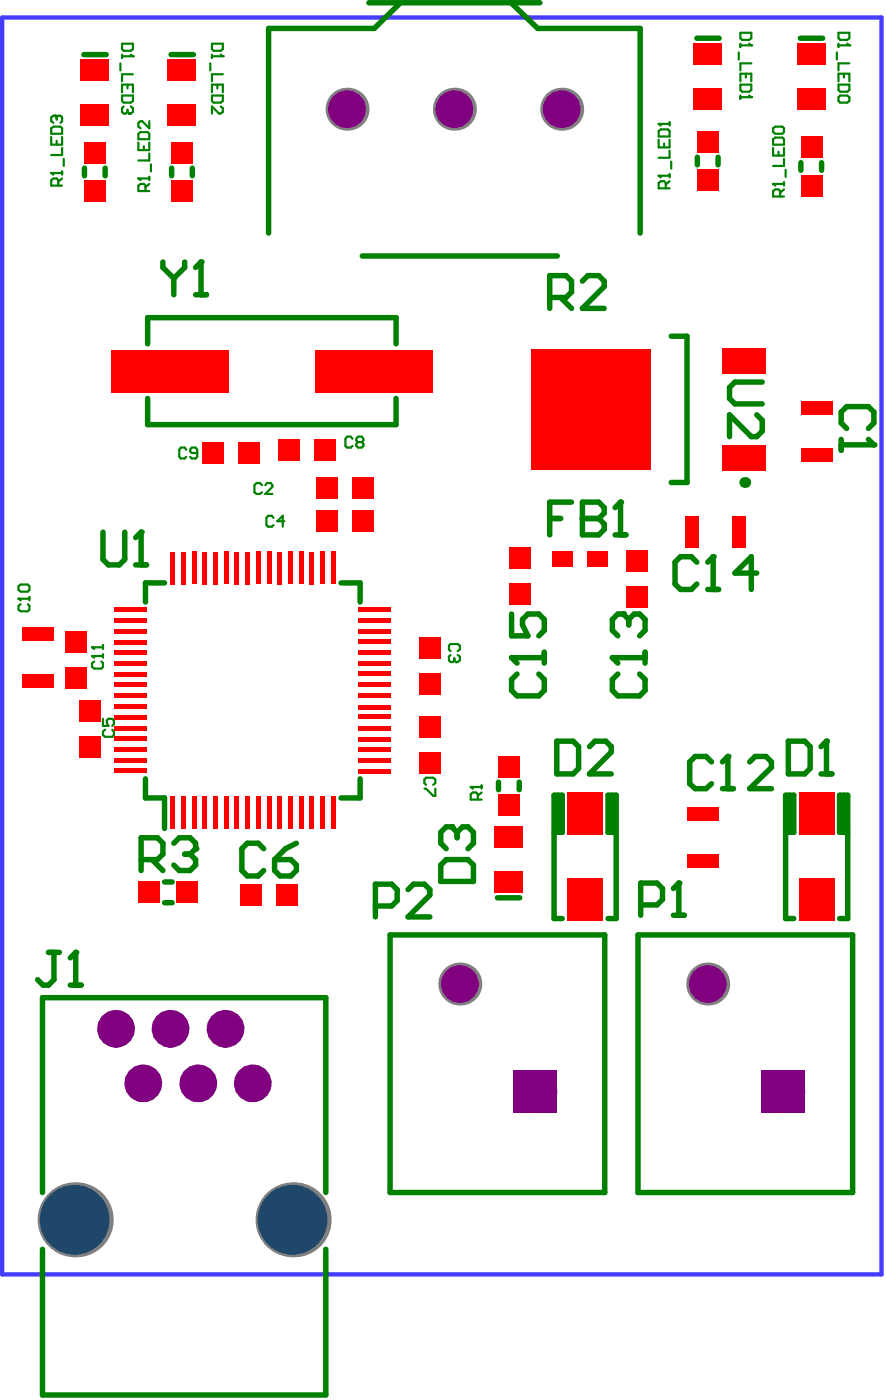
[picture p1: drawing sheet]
<svg xmlns="http://www.w3.org/2000/svg" width="137mm" height="217mm" viewBox="0 0 137 217" stroke-linecap="round" stroke-linejoin="round" font-family="sans-serif">
<path d="M.3 2.7h136.2v194.8h-136.2z" fill="none" stroke="#463dff" stroke-width=".68"/>
<g fill="none" stroke="#008000" stroke-width=".84">
<path d="M13 8.5h3.5M26.5 8.5h3.5M57.1 .4h26.5M62 .4l-4 4h-16.4v31.7M79.2 .4l4.1 4h15.9v31.7M107.9 5.9h3.5M124 5.9h3.4M13.1 26.1v1.1M16.3 26.1v1.1M26.6 26.1v1.1M29.8 26.1v1.1M56.1 39.7h30.2"/>
<path d="M108 24.4v1.1M111.2 24.4v1.1M124 25.2v1.2M127.3 25.2v1.2M22.9 53.3v-4.1h38.4v4.1M104 52.1h2.4v22.7h-2.4M22.9 61.7v4.1h38.4v-4.1M25.5 90.3h-3v3M52.8 90.3h3v3M22.5 120.7v3h3v4.7M25.5 139.9h1.2M25.5 136.7h1.2"/>
<path d="M55.8 120.7v3h-3M77 139.1h3.5M77.2 121.2v1.2M80.4 121.2v1.2M85.8 129h1.3v-5.8h-1.3v19.1h1.3M86.4 123.2v5.8M94.8 123.2v5.8M95.4 129h-1.2v-5.8h1.2v19.1h-1.2M121.7 129h1.2v-5.8h-1.2v19.1h1.2M122.3 123.2v5.8M130.7 123.2v5.8M131.3 129h-1.3v-5.8h1.3v19.1h-1.3"/>
<path d="M60.4 144.9h33.3v39.9h-33.3zM98.8 144.9h33.3v39.9h-33.3zM6.6 184.8v-30.2h43.9v30.2M6.6 193.6v22.6h43.9v-22.6"/>
</g>
<path d="M14.3 101.7h1.6M14.6 102.5l-.3 .3v.6l.3 .2h1.1l.2-.2v-.6l-.2-.3M15.9 101.4v.5M15.9 111.4v1.1h.9l-.3-.5v-.4l.3-.2h.6l.2 .2v.6l-.2 .3M16.3 113.1l-.4 .2v.6l.4 .3h1.1l.2-.3v-.6l-.2-.2" fill="none" stroke="#008000" stroke-width=".34"/>
<circle cx="14.3" cy="101.7" r=".17" fill="#008000"/>
<path d="M15.9 100v.6M14.3 101.7l.3 .2M14.3 100.3h1.6" fill="none" stroke="#008000" stroke-width=".34"/>
<circle cx="14.3" cy="100.3" r=".17" fill="#008000"/>
<g fill="none" stroke="#008000" stroke-width=".34">
<path d="M40.6 75.2l-.3-.3h-.6l-.3 .3v1.1l.3 .2h.6l.3-.2M41.1 75.2l.2-.3h.6l.3 .3v.2l-1.1 1.1h1.1M54.6 68l-.3-.3h-.5l-.3 .3v1.1l.3 .3h.5l.3-.3M55.4 68.5l-.2-.2v-.3l.2-.3h.6l.3 .3v.3l-.3 .2M55.4 68.5l-.2 .3v.3l.2 .3h.6l.3-.3v-.3l-.3-.3M55.4 68.5h.6M42.4 80.3l-.3-.4h-.6l-.2 .4v1.1l.2 .2h.6l.3-.2M44 80.8h-1l.8-.9v1.7M14.3 100.3l.3 .3M69.8 100.9l-.3-.2v-.6l.3-.3h1.1l.3 .3v.6l-.3 .2M70.9 101.5l.3 .3v.5l-.3 .3h-.3M65.7 122.2h.3l1.1 1.1h.3v-1.1"/>
<path d="M66 121.6l-.3-.2v-.6l.3-.3h1.1l.3 .3v.6l-.3 .2"/>
</g>
<circle cx="70.6" cy="102.6" r=".17" fill="#008000"/>
<path d="M69.8 101.5l-.3 .3v.5l.3 .3h.3l.3-.3M70.4 102.3l.2 .3M70.4 102v.3M72.9 122h1.7M74 123.9v-.8l-.2-.3h-.6l-.3 .3v.8h1.7M74.6 122.8l-.6 .5M74.6 121.7v.5" fill="none" stroke="#008000" stroke-width=".34"/>
<circle cx="72.9" cy="122" r=".17" fill="#008000"/>
<path d="M7.9 26.8h1.7M9 28.8v-.9l-.2-.2h-.5l-.4 .2v.9h1.7M9.6 27.7l-.6 .5M9.6 26.6v.5M72.9 122l.3 .2" fill="none" stroke="#008000" stroke-width=".34"/>
<circle cx="7.9" cy="26.8" r=".17" fill="#008000"/>
<path d="M7.9 19.9l.4-.3h1.1l.2 .3v.8h-1.7zM8.5 17.9h-.2l-.4 .3v.6l.4 .2M7.9 26.8l.4 .3M7.9 21.2v1.2h1.7v-1.2M8.8 21.8v.6M9.6 22.9v1.1h-1.7M9.9 24.6v1.1" fill="none" stroke="#008000" stroke-width=".34"/>
<circle cx="8.5" cy="17.9" r=".17" fill="#008000"/>
<path d="M8.5 17.9l.3 .3M8.8 18.2v.3M8.8 18.2l.2-.3h.4l.2 .3v.6l-.2 .2M18.9 6.8h1.7v.8l-.3 .3h-1.1l-.3-.3zM18.9 8.5v.5M18.9 8.7h1.7" fill="none" stroke="#008000" stroke-width=".34"/>
<circle cx="20.6" cy="8.7" r=".17" fill="#008000"/>
<path d="M18.6 9.8v1.1M18.9 14.3v-1.2h1.7v1.2M18.9 14.8h1.7v.9l-.3 .2h-1.1l-.3-.2zM19.7 13.1v.6M20.3 8.5l.3 .2M20.3 16.5l.3 .3v.5l-.3 .3h-.3M20.6 11.5h-1.7v1.1" fill="none" stroke="#008000" stroke-width=".34"/>
<circle cx="20" cy="17.6" r=".17" fill="#008000"/>
<path d="M19.2 16.5l-.3 .3v.5l.3 .3h.3l.2-.3M19.7 17.3l.3 .3M19.7 17v.3M21.4 27.7h1.7M22.5 29.6v-.8l-.2-.3h-.5l-.4 .3v.8h1.7M23.1 28.5l-.6 .5M23.1 27.4v.5" fill="none" stroke="#008000" stroke-width=".34"/>
<circle cx="21.4" cy="27.7" r=".17" fill="#008000"/>
<path d="M23.1 18.8v1.1l-1.1-1.1h-.2l-.4 .2v.6l.4 .3M32.8 6.8h1.7v.8l-.3 .3h-1.1l-.3-.3zM32.8 8.5v.5M32.8 8.7h1.7M21.4 27.7l.4 .2M21.4 20.7l.4-.2h1.1l.2 .2v.9h-1.7zM21.4 22.1v1.2h1.7v-1.2M22.3 22.7v.6M23.1 23.8v1.1h-1.7M23.4 25.5v1.1M28.9 69.7l-.3-.3h-.6l-.2 .3v1.1l.2 .2h.6l.3-.2M30.5 70.2h-.8l-.2-.2v-.3l.2-.3h.6l.2 .3v1.1l-.2 .2h-.6l-.2-.2" fill="none" stroke="#008000" stroke-width=".34"/>
<circle cx="34.5" cy="8.7" r=".17" fill="#008000"/>
<path d="M32.6 9.8v1.1M32.8 14.3v-1.2h1.7v1.2M32.8 14.8h1.7v.9l-.3 .2h-1.1l-.3-.2zM33.7 13.1v.6M34.2 8.5l.3 .2M34.2 16.5l.3 .3v.5l-.3 .3h-.3l-1.1-1.1v1.1M34.5 11.5h-1.7v1.1M102 27.2h1.7M103.1 29.2v-.9l-.2-.2h-.5l-.4 .2v.9h1.7M103.7 28.1l-.6 .5M103.7 27v.5" fill="none" stroke="#008000" stroke-width=".34"/>
<circle cx="102" cy="27.2" r=".17" fill="#008000"/>
<path d="M102 19.2h1.7M103.7 19v.5M102 27.2l.4 .3M102 20.3l.4-.2h1.1l.2 .2v.8h-1.7zM102 21.7v1.1h1.7v-1.1M102.9 22.2v.6M103.7 23.3v1.1h-1.7M104 25v1.1" fill="none" stroke="#008000" stroke-width=".34"/>
<circle cx="102" cy="19.2" r=".17" fill="#008000"/>
<path d="M102 19.2l.4 .3M119.7 28.5h1.7M120.8 30.5v-.9l-.2-.2h-.5l-.4 .2v.9h1.7M121.4 29.4l-.6 .5M121.4 28.3v.5" fill="none" stroke="#008000" stroke-width=".34"/>
<circle cx="119.7" cy="28.5" r=".17" fill="#008000"/>
<path d="M114.7 5.1h1.7v.8l-.4 .3h-1.1l-.2-.3zM114.7 6.8v.5M114.7 7h1.7M119.7 19.9l.4-.3h1.1l.2 .3v.6l-.2 .2h-1.1l-.4-.2zM119.7 28.5l.4 .3M119.7 21.6l.4-.3h1.1l.2 .3v.8h-1.7zM119.7 22.9v1.2h1.7v-1.2M120.6 23.5v.6M121.4 24.6v1.1h-1.7M121.7 26.3v1.1" fill="none" stroke="#008000" stroke-width=".34"/>
<circle cx="116.4" cy="7" r=".17" fill="#008000"/>
<path d="M114.4 8.1v1.1M114.7 12.6v-1.2h1.7v1.2M114.7 13.1h1.7v.9l-.4 .2h-1.1l-.2-.2zM114.7 14.8v.5M114.7 15.1h1.7M115.5 11.4v.6M116 6.8l.4 .2M116.4 9.8h-1.7v1.1" fill="none" stroke="#008000" stroke-width=".34"/>
<circle cx="116.4" cy="15.1" r=".17" fill="#008000"/>
<path d="M116 14.8l.4 .3M129.9 5.1h1.7v.8l-.4 .3h-1.1l-.2-.3zM129.9 6.8v.5M129.9 7h1.7" fill="none" stroke="#008000" stroke-width=".34"/>
<circle cx="131.6" cy="7" r=".17" fill="#008000"/>
<path d="M129.6 8.1v1.1M129.9 12.6v-1.2h1.7v1.2M129.9 13.1h1.7v.9l-.4 .2h-1.1l-.2-.2zM130.1 14.8h1.1l.4 .3v.6l-.4 .2h-1.1l-.2-.2v-.6zM130.7 11.4v.6M131.2 6.8l.4 .2M131.6 9.8h-1.7v1.1" fill="none" stroke="#008000" stroke-width=".34"/>
<path d="M88.5 77.8h-3.4v5.1M90.2 77.8v5.1h2.5l.9-.9v-.8l-.9-.8h-2.5M85.1 80.4h1.7" fill="none" stroke="#008000" stroke-width=".84"/>
<circle cx="90.2" cy="80.4" r=".42" fill="#008000"/>
<path d="M90.2 77.8h2.5l.9 .9v.8l-.9 .9h-2.5M96.1 77.8v5.1M95.3 82.9h1.7" fill="none" stroke="#008000" stroke-width=".84"/>
<circle cx="96.1" cy="77.8" r=".42" fill="#008000"/>
<path d="M96.1 77.8l-.8 .9M7.5 147.6h1.7M8.4 147.6v4.2l-.9 .9h-.8l-.9-.9M10.9 152.7h1.7M11.7 147.6v5.1" fill="none" stroke="#008000" stroke-width=".84"/>
<circle cx="11.7" cy="147.6" r=".42" fill="#008000"/>
<path d="M11.7 147.6l-.8 .8" fill="none" stroke="#008000" stroke-width=".84"/>
<path d="M2.9 92.8h1.7M3.2 93.6l-.3 .3v.6l.3 .2h1.1l.3-.2v-.6l-.3-.3M4.6 92.5v.5" fill="none" stroke="#008000" stroke-width=".34"/>
<circle cx="2.9" cy="92.8" r=".17" fill="#008000"/>
<path d="M2.9 92.8l.3 .2M2.9 90.8l.3-.2h1.1l.3 .2v.6l-.3 .3h-1.1l-.3-.3z" fill="none" stroke="#008000" stroke-width=".34"/>
<path d="M40.8 131.5l-.8-.8h-1.7l-.8 .8v3.4l.8 .9h1.7l.8-.9M42.5 133.2h2.6l.8 .9v.8l-.8 .9h-1.7l-.9-.9zM45.9 130.7l-1.7 .8-1.7 1.7M69.1 133.2h3.4l.8 .9v2.5h-5v-2.5zM70 128.1h-.9l-.8 .9v1.7l.8 .8" fill="none" stroke="#008000" stroke-width=".84"/>
<circle cx="70" cy="128.1" r=".42" fill="#008000"/>
<path d="M94.8 101.9h5.1M95.7 104.5l-.9 .8v1.7l.9 .8h3.4l.8-.8v-1.7l-.8-.8M99.9 101.1v1.7M70 128.1l.8 .9M70.8 129v.8M70.8 129l.8-.9h.9l.8 .9v1.7l-.8 .8" fill="none" stroke="#008000" stroke-width=".84"/>
<circle cx="94.8" cy="101.9" r=".42" fill="#008000"/>
<path d="M96.5 95.2h-.8l-.9 .8v1.7l.9 .8M94.8 101.9l.9 .9" fill="none" stroke="#008000" stroke-width=".84"/>
<circle cx="96.5" cy="95.2" r=".42" fill="#008000"/>
<path d="M85.1 46.1h2.6l.8-.8v-1.7l-.8-.9h-2.6v5.1M86.8 46.1l1.7 1.7M90.2 43.6l.9-.9h1.6l.9 .9v.8l-3.4 3.4h3.4M130.3 68.1v1.7M130.3 68.9h5.1M131.1 66.4l-.8-.8v-1.7l.8-.9h3.4l.9 .9v1.7l-.9 .8M96.5 95.2l.9 .8M97.4 96v.8M97.4 96l.8-.8h.9l.8 .8v1.7l-.8 .8" fill="none" stroke="#008000" stroke-width=".84"/>
<circle cx="135.4" cy="68.9" r=".42" fill="#008000"/>
<path d="M134.5 68.1l.9 .8M15.9 82.5v4.2l.9 .8h1.7l.8-.8v-4.2M21 87.5h1.7M21.9 82.5v5" fill="none" stroke="#008000" stroke-width=".84"/>
<circle cx="21.9" cy="82.5" r=".42" fill="#008000"/>
<path d="M21.9 82.5l-.9 .8M63.2 137.9l.8-.9h1.7l.9 .9v.8l-3.4 3.4h3.4M105.1 136.9v4.9M58.1 140.4h2.6l.8-.8v-1.7l-.8-.9h-2.6v5.1M99.2 140.2h2.6l.8-.8v-1.7l-.8-.8h-2.6v4.9M104.3 141.8h1.7" fill="none" stroke="#008000" stroke-width=".84"/>
<circle cx="105.1" cy="136.9" r=".42" fill="#008000"/>
<path d="M86.2 114.9h2.6l.8 .8v3.4l-.8 .8h-2.6zM91.3 115.7l.8-.8h1.7l.9 .8v.9l-3.4 3.3h3.4M122.1 114.9h2.5l.9 .8v3.4l-.9 .8h-2.5zM127.2 119.9h1.7M128 114.9v5M105.1 136.9l-.8 .8" fill="none" stroke="#008000" stroke-width=".84"/>
<circle cx="128" cy="114.9" r=".42" fill="#008000"/>
<path d="M118.1 59.2h-4.3l-.8 .9v1.6l.8 .9h4.3M117.2 64.3l.9 .8v1.7l-.9 .9h-.8l-3.4-3.4v3.4M110.2 118.1l-.8-.9h-1.7l-.9 .9v3.4l.9 .7h1.7l.8-.7M112.7 117.2v5M128 114.9l-.8 .8M111.9 122.2h1.7" fill="none" stroke="#008000" stroke-width=".84"/>
<circle cx="112.7" cy="117.2" r=".42" fill="#008000"/>
<path d="M112.7 117.2l-.8 .9M116.1 118.1l.9-.9h1.6l.9 .9v.8l-3.4 3.3h3.4M21.9 133.2h2.5l.8-.8v-1.7l-.8-.9h-2.5v5.1M23.5 133.2l1.7 1.7M26.9 130.7l.9-.9h1.7l.8 .9v.8" fill="none" stroke="#008000" stroke-width=".84"/>
<circle cx="30.3" cy="131.5" r=".42" fill="#008000"/>
<path d="M79.2 101.9h5.1M80.1 104.5l-.9 .8v1.7l.9 .8h3.4l.8-.8v-1.7l-.8-.8M84.3 101.1v1.7M28.6 132.4h.9M29.5 132.4l.8 .8v.9l-.8 .8h-1.7l-.9-.8M30.3 131.5l-.8 .9" fill="none" stroke="#008000" stroke-width=".84"/>
<circle cx="79.2" cy="101.9" r=".42" fill="#008000"/>
<path d="M25.2 40.6v.8l1.7 1.7M26.9 43.1v2.6M28.6 40.6v.8l-1.7 1.7M30.3 45.7h1.7M31.1 40.6v5.1M79.2 95.2v3.3h2.6l-.9-1.7v-.8l.9-.8h1.7l.8 .8v1.7l-.8 .8M79.2 101.9l.9 .9" fill="none" stroke="#008000" stroke-width=".84"/>
<circle cx="31.1" cy="40.6" r=".42" fill="#008000"/>
<path d="M31.1 40.6l-.8 .8M107.9 87.1l-.8-.8h-1.7l-.8 .8v3.4l.8 .8h1.7l.8-.8M109.6 91.3h1.7M110.5 86.3v5" fill="none" stroke="#008000" stroke-width=".84"/>
<circle cx="110.5" cy="86.3" r=".42" fill="#008000"/>
<path d="M110.5 86.3l-.9 .8M117.2 88.8h-3.4l2.6-2.5v5" fill="none" stroke="#008000" stroke-width=".84"/>
<circle cx="115.4" cy="74.8" r=".84" fill="#008000"/>
<g fill="#808080">
<path d="M54.6 79.1h3.3v3.4h-3.3z" fill-rule="evenodd"/>
<path d="M106.4 132.5h4.8v2h-4.8z" fill-rule="evenodd"/>
<path d="M106.4 125.2h4.8v2h-4.8z" fill-rule="evenodd"/>
<path d="M12.2 108.4h3.3v3.4h-3.3z" fill-rule="evenodd"/>
<path d="M13.1 27.9h3.3v3.4h-3.3z" fill-rule="evenodd"/>
<path d="M13.1 22h3.3v3.4h-3.3z" fill-rule="evenodd"/>
<path d="M12.5 16.2h4.4v3.3h-4.4z" fill-rule="evenodd"/>
<path d="M12.5 9.2h4.4v3.4h-4.4z" fill-rule="evenodd"/>
<path d="M26.3 123.4h.8v5h-.8z" fill-rule="evenodd"/>
<path d="M28 123.4h.8v5h-.8z" fill-rule="evenodd"/>
<path d="M29.7 123.5h.8v5h-.8z" fill-rule="evenodd"/>
<path d="M27.3 136.6h3.3v3.4h-3.3z" fill-rule="evenodd"/>
<path d="M26.6 27.9h3.3v3.4h-3.3z" fill-rule="evenodd"/>
<path d="M26.6 22h3.3v3.4h-3.3z" fill-rule="evenodd"/>
<path d="M26 16.2h4.4v3.3h-4.4z" fill-rule="evenodd"/>
<path d="M26 9.2h4.4v3.4h-4.4z" fill-rule="evenodd"/>
<path d="M33 123.4h.8v5h-.8z" fill-rule="evenodd"/>
<path d="M34.7 123.5h.7v5h-.7z" fill-rule="evenodd"/>
<path d="M36.3 123.4h.7v5h-.7z" fill-rule="evenodd"/>
<path d="M39.7 123.5h.7v5h-.7z" fill-rule="evenodd"/>
<path d="M41.3 123.5h.8v5h-.8z" fill-rule="evenodd"/>
<path d="M43 123.4h.7v5h-.7z" fill-rule="evenodd"/>
<path d="M46.3 123.5h.8v5h-.8z" fill-rule="evenodd"/>
<path d="M47.9 123.4h.8v5h-.8z" fill-rule="evenodd"/>
<path d="M49.6 123.5h.8v5h-.8z" fill-rule="evenodd"/>
<path d="M54.6 74h3.3v3.4h-3.3z" fill-rule="evenodd"/>
<path d="M106.2 80h2.1v4.9h-2.1z" fill-rule="evenodd"/>
<path d="M108 26.2h3.3v3.4h-3.3z" fill-rule="evenodd"/>
<path d="M108 20.3h3.3v3.4h-3.3z" fill-rule="evenodd"/>
<path d="M107.4 13.6h4.4v3.4h-4.4z" fill-rule="evenodd"/>
<path d="M107.4 6.7h4.4v3.4h-4.4z" fill-rule="evenodd"/>
<path d="M113.5 80h2v4.9h-2z" fill-rule="evenodd"/>
<path d="M12.2 114h3.3v3.4h-3.3z" fill-rule="evenodd"/>
<path d="M29.7 85.5h.8v5h-.8z" fill-rule="evenodd"/>
<path d="M28 85.6h.8v5h-.8z" fill-rule="evenodd"/>
<path d="M26.3 85.6h.8v5h-.8z" fill-rule="evenodd"/>
<path d="M36.3 85.6h.7v5h-.7z" fill-rule="evenodd"/>
<path d="M34.7 85.5h.7v5h-.7z" fill-rule="evenodd"/>
<path d="M33 85.6h.8v5h-.8z" fill-rule="evenodd"/>
<path d="M43 85.6h.7v5h-.7z" fill-rule="evenodd"/>
<path d="M41.3 85.5h.8v5h-.8z" fill-rule="evenodd"/>
<path d="M39.7 85.5h.7v5h-.7z" fill-rule="evenodd"/>
<path d="M49.6 85.5h.8v5h-.8z" fill-rule="evenodd"/>
<path d="M47.9 85.6h.8v5h-.8z" fill-rule="evenodd"/>
<path d="M46.3 85.5h.8v5h-.8z" fill-rule="evenodd"/>
<path d="M17.7 119.1h5v.8h-5z" fill-rule="evenodd"/>
<path d="M17.7 115.8h5v.8h-5z" fill-rule="evenodd"/>
<path d="M17.7 114.1h5v.8h-5z" fill-rule="evenodd"/>
<path d="M17.7 112.5h5v.7h-5z" fill-rule="evenodd"/>
<path d="M17.7 109.1h5v.8h-5z" fill-rule="evenodd"/>
<path d="M17.7 107.5h5v.7h-5z" fill-rule="evenodd"/>
<path d="M17.7 105.8h5v.7h-5z" fill-rule="evenodd"/>
<path d="M3.5 104.5h4.8v2.1h-4.8z" fill-rule="evenodd"/>
<path d="M17.7 102.4h5v.8h-5z" fill-rule="evenodd"/>
<path d="M17.7 100.8h5v.7h-5z" fill-rule="evenodd"/>
<path d="M17.7 99.1h5v.8h-5z" fill-rule="evenodd"/>
<path d="M10.1 97.9h3.3v3.3h-3.3z" fill-rule="evenodd"/>
<path d="M17.7 95.8h5v.7h-5z" fill-rule="evenodd"/>
<path d="M17.7 94.1h5v.8h-5z" fill-rule="evenodd"/>
<path d="M49 79.1h3.3v3.4h-3.3z" fill-rule="evenodd"/>
<path d="M55.5 119.2h5v.7h-5z" fill-rule="evenodd"/>
<path d="M55.5 112.5h5v.7h-5z" fill-rule="evenodd"/>
<path d="M55.5 114.2h5v.7h-5z" fill-rule="evenodd"/>
<path d="M55.5 115.7h5v.8h-5z" fill-rule="evenodd"/>
<path d="M55.5 105.8h5v.7h-5z" fill-rule="evenodd"/>
<path d="M55.5 107.5h5v.7h-5z" fill-rule="evenodd"/>
<path d="M55.5 109.2h5v.8h-5z" fill-rule="evenodd"/>
<path d="M55.5 99h5v.8h-5z" fill-rule="evenodd"/>
<path d="M55.5 100.8h5v.7h-5z" fill-rule="evenodd"/>
<path d="M55.5 102.5h5v.8h-5z" fill-rule="evenodd"/>
<path d="M65 98.7h3.3v3.4h-3.3z" fill-rule="evenodd"/>
<path d="M55.5 94.1h5v.7h-5z" fill-rule="evenodd"/>
<path d="M55.5 95.8h5v.7h-5z" fill-rule="evenodd"/>
<path d="M85.6 85.5h3.1v2.4h-3.1z" fill-rule="evenodd"/>
<path d="M91 85.5h3.1v2.4h-3.1z" fill-rule="evenodd"/>
<path d="M97 85.2h3.3v3.4h-3.3z" fill-rule="evenodd"/>
<path d="M17.7 117.5h5v.7h-5z" fill-rule="evenodd"/>
<path d="M21.4 136.6h3.3v3.4h-3.3z" fill-rule="evenodd"/>
<path d="M17.7 104.1h5v.8h-5z" fill-rule="evenodd"/>
<path d="M17.7 97.4h5v.8h-5z" fill-rule="evenodd"/>
<path d="M17.7 110.8h5v.8h-5z" fill-rule="evenodd"/>
<path d="M10.1 103.4h3.3v3.4h-3.3z" fill-rule="evenodd"/>
<path d="M3.5 97.3h4.8v2h-4.8z" fill-rule="evenodd"/>
<path d="M38 123.4h.7v5h-.7z" fill-rule="evenodd"/>
<path d="M44.6 123.5h.8v5h-.8z" fill-rule="evenodd"/>
<path d="M51.3 123.5h.8v5h-.8z" fill-rule="evenodd"/>
<path d="M31.3 123.4h.8v5h-.8z" fill-rule="evenodd"/>
<path d="M42.8 137h3.3v3.4h-3.3z" fill-rule="evenodd"/>
<path d="M37.2 137h3.3v3.4h-3.3z" fill-rule="evenodd"/>
<path d="M36.9 68.5h3.3v3.4h-3.3z" fill-rule="evenodd"/>
<path d="M31.3 68.5h3.3v3.4h-3.3z" fill-rule="evenodd"/>
<path d="M43.1 68.1h3.3v3.4h-3.3z" fill-rule="evenodd"/>
<path d="M48.7 68.1h3.3v3.4h-3.3z" fill-rule="evenodd"/>
<path d="M49 74h3.3v3.4h-3.3z" fill-rule="evenodd"/>
<path d="M55.5 117.5h5v.7h-5z" fill-rule="evenodd"/>
<path d="M77.2 117.1h3.3v3.4h-3.3z" fill-rule="evenodd"/>
<path d="M77.2 123.1h3.3v3.3h-3.3z" fill-rule="evenodd"/>
<path d="M76.6 128.1h4.4v3.3h-4.4z" fill-rule="evenodd"/>
<path d="M76.6 135h4.4v3.4h-4.4z" fill-rule="evenodd"/>
<path d="M65 116.6h3.3v3.3h-3.3z" fill-rule="evenodd"/>
<path d="M55.5 110.7h5v.8h-5z" fill-rule="evenodd"/>
<path d="M55.5 97.5h5v.8h-5z" fill-rule="evenodd"/>
<path d="M55.5 104h5v.8h-5z" fill-rule="evenodd"/>
<path d="M65 104.3h3.3v3.4h-3.3z" fill-rule="evenodd"/>
<path d="M87.8 122.8h5.6v6.6h-5.6z" fill-rule="evenodd"/>
<path d="M97 90.8h3.3v3.3h-3.3z" fill-rule="evenodd"/>
<path d="M123.7 122.8h5.6v6.6h-5.6z" fill-rule="evenodd"/>
<path d="M112 68.9h6.6v4h-6.6z" fill-rule="evenodd"/>
<path d="M124.1 69.4h4.8v2.1h-4.8z" fill-rule="evenodd"/>
<path d="M124.1 62.2h4.8v2h-4.8z" fill-rule="evenodd"/>
<path d="M112 54h6.6v3.9h-6.6z" fill-rule="evenodd"/>
<path d="M124 27.1h3.3v3.4h-3.3z" fill-rule="evenodd"/>
<path d="M124 21.1h3.3v3.4h-3.3z" fill-rule="evenodd"/>
<path d="M123.5 13.6h4.3v3.4h-4.3z" fill-rule="evenodd"/>
<path d="M123.5 6.7h4.3v3.4h-4.3z" fill-rule="evenodd"/>
<path d="M31.3 85.6h.8v5h-.8z" fill-rule="evenodd"/>
<path d="M51.3 85.5h.8v5h-.8z" fill-rule="evenodd"/>
<path d="M44.6 85.5h.8v5h-.8z" fill-rule="evenodd"/>
<path d="M38 85.6h.7v5h-.7z" fill-rule="evenodd"/>
<path d="M65 111h3.3v3.4h-3.3z" fill-rule="evenodd"/>
<path d="M87.8 136.2h5.6v6.6h-5.6z" fill-rule="evenodd"/>
<path d="M123.7 136.2h5.6v6.6h-5.6z" fill-rule="evenodd"/>
<path d="M78.9 84.8h3.3v3.3h-3.3z" fill-rule="evenodd"/>
<path d="M78.9 90.3h3.3v3.4h-3.3z" fill-rule="evenodd"/>
<path d="M17.2 54.2h18.2v6.6h-18.2z" fill-rule="evenodd"/>
<path d="M48.8 54.2h18.2v6.6h-18.2z" fill-rule="evenodd"/>
<path d="M82.2 54.1h18.6v18.6h-18.6z" fill-rule="evenodd"/>
</g>
<circle cx="34.9" cy="159.4" r="2.49" fill="#808080"/>
<circle cx="34.8" cy="159.4" r="1.52" fill="#1f4769"/>
<circle cx="22.2" cy="167.9" r="2.49" fill="#808080"/>
<circle cx="22.1" cy="167.9" r="1.5" fill="#1f4769"/>
<circle cx="39.2" cy="167.9" r="2.49" fill="#808080"/>
<circle cx="39.1" cy="167.9" r="1.5" fill="#1f4769"/>
<circle cx="11.6" cy="189" r="5.8" fill="#808080"/>
<circle cx="11.6" cy="189" r="5.4" fill="#1f4769"/>
<circle cx="18" cy="159.4" r="2.49" fill="#808080"/>
<circle cx="17.9" cy="159.4" r="1.52" fill="#1f4769"/>
<circle cx="45.4" cy="189" r="5.8" fill="#808080"/>
<circle cx="45.3" cy="189" r="5.4" fill="#1f4769"/>
<circle cx="71.2" cy="152.5" r="3.3" fill="#808080"/>
<circle cx="71.1" cy="152.5" r="1.69" fill="#1f4769"/>
<circle cx="70.4" cy="16.9" r="3.3" fill="#808080"/>
<circle cx="70.3" cy="16.9" r="1.69" fill="#1f4769"/>
<circle cx="87" cy="16.9" r="3.3" fill="#808080"/>
<circle cx="86.9" cy="16.9" r="1.69" fill="#1f4769"/>
<circle cx="121.3" cy="169.2" r="3.3" fill="#808080"/>
<circle cx="121.1" cy="169.2" r="1.67" fill="#1f4769"/>
<circle cx="30.7" cy="167.9" r="2.49" fill="#808080"/>
<circle cx="30.6" cy="167.9" r="1.48" fill="#1f4769"/>
<circle cx="109.6" cy="152.5" r="3.3" fill="#808080"/>
<circle cx="109.5" cy="152.5" r="1.69" fill="#1f4769"/>
<circle cx="26.4" cy="159.4" r="2.49" fill="#808080"/>
<circle cx="26.3" cy="159.4" r="1.5" fill="#1f4769"/>
<circle cx="53.8" cy="16.9" r="3.3" fill="#808080"/>
<circle cx="53.7" cy="16.9" r="1.69" fill="#1f4769"/>
<circle cx="82.9" cy="169.2" r="3.3" fill="#808080"/>
<circle cx="82.7" cy="169.2" r="1.67" fill="#1f4769"/>
<g fill="#f00">
<path d="M54.6 79.1h3.3v3.4h-3.3z" fill-rule="evenodd"/>
<path d="M106.4 132.5h4.8v2h-4.8z" fill-rule="evenodd"/>
<path d="M106.4 125.2h4.8v2h-4.8z" fill-rule="evenodd"/>
<path d="M12.2 108.4h3.3v3.4h-3.3z" fill-rule="evenodd"/>
<path d="M13.1 27.9h3.3v3.4h-3.3z" fill-rule="evenodd"/>
<path d="M13.1 22h3.3v3.4h-3.3z" fill-rule="evenodd"/>
<path d="M12.5 16.2h4.4v3.3h-4.4z" fill-rule="evenodd"/>
<path d="M12.5 9.2h4.4v3.4h-4.4z" fill-rule="evenodd"/>
<path d="M26.3 123.4h.8v5h-.8z" fill-rule="evenodd"/>
<path d="M28 123.4h.8v5h-.8z" fill-rule="evenodd"/>
<path d="M29.7 123.5h.8v5h-.8z" fill-rule="evenodd"/>
<path d="M27.3 136.6h3.3v3.4h-3.3z" fill-rule="evenodd"/>
<path d="M26.6 27.9h3.3v3.4h-3.3z" fill-rule="evenodd"/>
<path d="M26.6 22h3.3v3.4h-3.3z" fill-rule="evenodd"/>
<path d="M26 16.2h4.4v3.3h-4.4z" fill-rule="evenodd"/>
<path d="M26 9.2h4.4v3.4h-4.4z" fill-rule="evenodd"/>
<path d="M33 123.4h.8v5h-.8z" fill-rule="evenodd"/>
<path d="M34.7 123.5h.7v5h-.7z" fill-rule="evenodd"/>
<path d="M36.3 123.4h.7v5h-.7z" fill-rule="evenodd"/>
<path d="M39.7 123.5h.7v5h-.7z" fill-rule="evenodd"/>
<path d="M41.3 123.5h.8v5h-.8z" fill-rule="evenodd"/>
<path d="M43 123.4h.7v5h-.7z" fill-rule="evenodd"/>
<path d="M46.3 123.5h.8v5h-.8z" fill-rule="evenodd"/>
<path d="M47.9 123.4h.8v5h-.8z" fill-rule="evenodd"/>
<path d="M49.6 123.5h.8v5h-.8z" fill-rule="evenodd"/>
<path d="M54.6 74h3.3v3.4h-3.3z" fill-rule="evenodd"/>
<path d="M106.2 80h2.1v4.9h-2.1z" fill-rule="evenodd"/>
<path d="M108 26.2h3.3v3.4h-3.3z" fill-rule="evenodd"/>
<path d="M108 20.3h3.3v3.4h-3.3z" fill-rule="evenodd"/>
<path d="M107.4 13.6h4.4v3.4h-4.4z" fill-rule="evenodd"/>
<path d="M107.4 6.7h4.4v3.4h-4.4z" fill-rule="evenodd"/>
<path d="M113.5 80h2v4.9h-2z" fill-rule="evenodd"/>
<path d="M12.2 114h3.3v3.4h-3.3z" fill-rule="evenodd"/>
<path d="M29.7 85.5h.8v5h-.8z" fill-rule="evenodd"/>
<path d="M28 85.6h.8v5h-.8z" fill-rule="evenodd"/>
<path d="M26.3 85.6h.8v5h-.8z" fill-rule="evenodd"/>
<path d="M36.3 85.6h.7v5h-.7z" fill-rule="evenodd"/>
<path d="M34.7 85.5h.7v5h-.7z" fill-rule="evenodd"/>
<path d="M33 85.6h.8v5h-.8z" fill-rule="evenodd"/>
<path d="M43 85.6h.7v5h-.7z" fill-rule="evenodd"/>
<path d="M41.3 85.5h.8v5h-.8z" fill-rule="evenodd"/>
<path d="M39.7 85.5h.7v5h-.7z" fill-rule="evenodd"/>
<path d="M49.6 85.5h.8v5h-.8z" fill-rule="evenodd"/>
<path d="M47.9 85.6h.8v5h-.8z" fill-rule="evenodd"/>
<path d="M46.3 85.5h.8v5h-.8z" fill-rule="evenodd"/>
<path d="M17.7 119.1h5v.8h-5z" fill-rule="evenodd"/>
<path d="M17.7 115.8h5v.8h-5z" fill-rule="evenodd"/>
<path d="M17.7 114.1h5v.8h-5z" fill-rule="evenodd"/>
<path d="M17.7 112.5h5v.7h-5z" fill-rule="evenodd"/>
<path d="M17.7 109.1h5v.8h-5z" fill-rule="evenodd"/>
<path d="M17.7 107.5h5v.7h-5z" fill-rule="evenodd"/>
<path d="M17.7 105.8h5v.7h-5z" fill-rule="evenodd"/>
<path d="M3.5 104.5h4.8v2.1h-4.8z" fill-rule="evenodd"/>
<path d="M17.7 102.4h5v.8h-5z" fill-rule="evenodd"/>
<path d="M17.7 100.8h5v.7h-5z" fill-rule="evenodd"/>
<path d="M17.7 99.1h5v.8h-5z" fill-rule="evenodd"/>
<path d="M10.1 97.9h3.3v3.3h-3.3z" fill-rule="evenodd"/>
<path d="M17.7 95.8h5v.7h-5z" fill-rule="evenodd"/>
<path d="M17.7 94.1h5v.8h-5z" fill-rule="evenodd"/>
<path d="M49 79.1h3.3v3.4h-3.3z" fill-rule="evenodd"/>
<path d="M55.5 119.2h5v.7h-5z" fill-rule="evenodd"/>
<path d="M55.5 112.5h5v.7h-5z" fill-rule="evenodd"/>
<path d="M55.5 114.2h5v.7h-5z" fill-rule="evenodd"/>
<path d="M55.5 115.7h5v.8h-5z" fill-rule="evenodd"/>
<path d="M55.5 105.8h5v.7h-5z" fill-rule="evenodd"/>
<path d="M55.5 107.5h5v.7h-5z" fill-rule="evenodd"/>
<path d="M55.5 109.2h5v.8h-5z" fill-rule="evenodd"/>
<path d="M55.5 99h5v.8h-5z" fill-rule="evenodd"/>
<path d="M55.5 100.8h5v.7h-5z" fill-rule="evenodd"/>
<path d="M55.5 102.5h5v.8h-5z" fill-rule="evenodd"/>
<path d="M65 98.7h3.3v3.4h-3.3z" fill-rule="evenodd"/>
<path d="M55.5 94.1h5v.7h-5z" fill-rule="evenodd"/>
<path d="M55.5 95.8h5v.7h-5z" fill-rule="evenodd"/>
<path d="M85.6 85.5h3.1v2.4h-3.1z" fill-rule="evenodd"/>
<path d="M91 85.5h3.1v2.4h-3.1z" fill-rule="evenodd"/>
<path d="M97 85.2h3.3v3.4h-3.3z" fill-rule="evenodd"/>
<path d="M17.7 117.5h5v.7h-5z" fill-rule="evenodd"/>
<path d="M21.4 136.6h3.3v3.4h-3.3z" fill-rule="evenodd"/>
<path d="M17.7 104.1h5v.8h-5z" fill-rule="evenodd"/>
<path d="M17.7 97.4h5v.8h-5z" fill-rule="evenodd"/>
<path d="M17.7 110.8h5v.8h-5z" fill-rule="evenodd"/>
<path d="M10.1 103.4h3.3v3.4h-3.3z" fill-rule="evenodd"/>
<path d="M3.5 97.3h4.8v2h-4.8z" fill-rule="evenodd"/>
<path d="M38 123.4h.7v5h-.7z" fill-rule="evenodd"/>
<path d="M44.6 123.5h.8v5h-.8z" fill-rule="evenodd"/>
<path d="M51.3 123.5h.8v5h-.8z" fill-rule="evenodd"/>
<path d="M31.3 123.4h.8v5h-.8z" fill-rule="evenodd"/>
<path d="M42.8 137h3.3v3.4h-3.3z" fill-rule="evenodd"/>
<path d="M37.2 137h3.3v3.4h-3.3z" fill-rule="evenodd"/>
<path d="M36.9 68.5h3.3v3.4h-3.3z" fill-rule="evenodd"/>
<path d="M31.3 68.5h3.3v3.4h-3.3z" fill-rule="evenodd"/>
<path d="M43.1 68.1h3.3v3.4h-3.3z" fill-rule="evenodd"/>
<path d="M48.7 68.1h3.3v3.4h-3.3z" fill-rule="evenodd"/>
<path d="M49 74h3.3v3.4h-3.3z" fill-rule="evenodd"/>
<path d="M55.5 117.5h5v.7h-5z" fill-rule="evenodd"/>
<path d="M77.2 117.1h3.3v3.4h-3.3z" fill-rule="evenodd"/>
<path d="M77.2 123.1h3.3v3.3h-3.3z" fill-rule="evenodd"/>
<path d="M76.6 128.1h4.4v3.3h-4.4z" fill-rule="evenodd"/>
<path d="M76.6 135h4.4v3.4h-4.4z" fill-rule="evenodd"/>
<path d="M65 116.6h3.3v3.3h-3.3z" fill-rule="evenodd"/>
<path d="M55.5 110.7h5v.8h-5z" fill-rule="evenodd"/>
<path d="M55.5 97.5h5v.8h-5z" fill-rule="evenodd"/>
<path d="M55.5 104h5v.8h-5z" fill-rule="evenodd"/>
<path d="M65 104.3h3.3v3.4h-3.3z" fill-rule="evenodd"/>
<path d="M87.8 122.8h5.6v6.6h-5.6z" fill-rule="evenodd"/>
<path d="M97 90.8h3.3v3.3h-3.3z" fill-rule="evenodd"/>
<path d="M123.7 122.8h5.6v6.6h-5.6z" fill-rule="evenodd"/>
<path d="M112 68.9h6.6v4h-6.6z" fill-rule="evenodd"/>
<path d="M124.1 69.4h4.8v2.1h-4.8z" fill-rule="evenodd"/>
<path d="M124.1 62.2h4.8v2h-4.8z" fill-rule="evenodd"/>
<path d="M112 54h6.6v3.9h-6.6z" fill-rule="evenodd"/>
<path d="M124 27.1h3.3v3.4h-3.3z" fill-rule="evenodd"/>
<path d="M124 21.1h3.3v3.4h-3.3z" fill-rule="evenodd"/>
<path d="M123.5 13.6h4.3v3.4h-4.3z" fill-rule="evenodd"/>
<path d="M123.5 6.7h4.3v3.4h-4.3z" fill-rule="evenodd"/>
<path d="M31.3 85.6h.8v5h-.8z" fill-rule="evenodd"/>
<path d="M51.3 85.5h.8v5h-.8z" fill-rule="evenodd"/>
<path d="M44.6 85.5h.8v5h-.8z" fill-rule="evenodd"/>
<path d="M38 85.6h.7v5h-.7z" fill-rule="evenodd"/>
<path d="M65 111h3.3v3.4h-3.3z" fill-rule="evenodd"/>
<path d="M87.8 136.2h5.6v6.6h-5.6z" fill-rule="evenodd"/>
<path d="M123.7 136.2h5.6v6.6h-5.6z" fill-rule="evenodd"/>
<path d="M78.9 84.8h3.3v3.3h-3.3z" fill-rule="evenodd"/>
<path d="M78.9 90.3h3.3v3.4h-3.3z" fill-rule="evenodd"/>
<path d="M17.2 54.2h18.2v6.6h-18.2z" fill-rule="evenodd"/>
<path d="M48.8 54.2h18.2v6.6h-18.2z" fill-rule="evenodd"/>
<path d="M82.2 54.1h18.6v18.6h-18.6z" fill-rule="evenodd"/>
</g>
<g fill="#800080">
<path d="M117.9 165.9h6.7v6.6h-6.7z" fill-rule="evenodd"/>
<path d="M79.5 165.9h6.7v6.6h-6.7z" fill-rule="evenodd"/>
</g>
<path d="M52.9 16.8a.84 .84 0 0 1 1.3-.6 .84 .84 0 0 1-.1 1.5 .84 .84 0 0 1-1.2-.8M69.5 16.8a.84 .84 0 0 1 1.4-.6 .84 .84 0 0 1-.1 1.5 .84 .84 0 0 1-1.3-.8M86.2 16.8a.84 .84 0 0 1 1.3-.6 .84 .84 0 0 1-.1 1.5 .84 .84 0 0 1-1.2-.8M72.1 152.5a.84 .84 0 0 0-1.3-.7 .84 .84 0 0 0-.1 1.4 .84 .84 0 0 0 1.4-.6M110.5 152.5a.84 .84 0 0 0-1.3-.7 .84 .84 0 0 0-.1 1.4 .84 .84 0 0 0 1.4-.6M17.9 160.3a.85 .85 0 0 1-.6-1.3 .85 .85 0 0 1 1.4 0 .85 .85 0 0 1-.7 1.3M22.1 168.7a.85 .85 0 0 1-.6-1.3 .85 .85 0 0 1 1.4 .1 .85 .85 0 0 1-.7 1.2M26.3 160.3a.85 .85 0 0 1-.6-1.3 .85 .85 0 0 1 1.5 0 .85 .85 0 0 1-.8 1.3M30.6 168.7a.85 .85 0 0 1-.6-1.3 .85 .85 0 0 1 1.5 .1 .85 .85 0 0 1-.8 1.2M34.8 160.3a.85 .85 0 0 1-.6-1.3 .85 .85 0 0 1 1.5 0 .85 .85 0 0 1-.8 1.3M39.1 168.7a.85 .85 0 0 1-.6-1.3 .85 .85 0 0 1 1.4 .1 .85 .85 0 0 1-.7 1.2" fill="none" stroke="#800080" stroke-width="4.1"/>
</svg>
